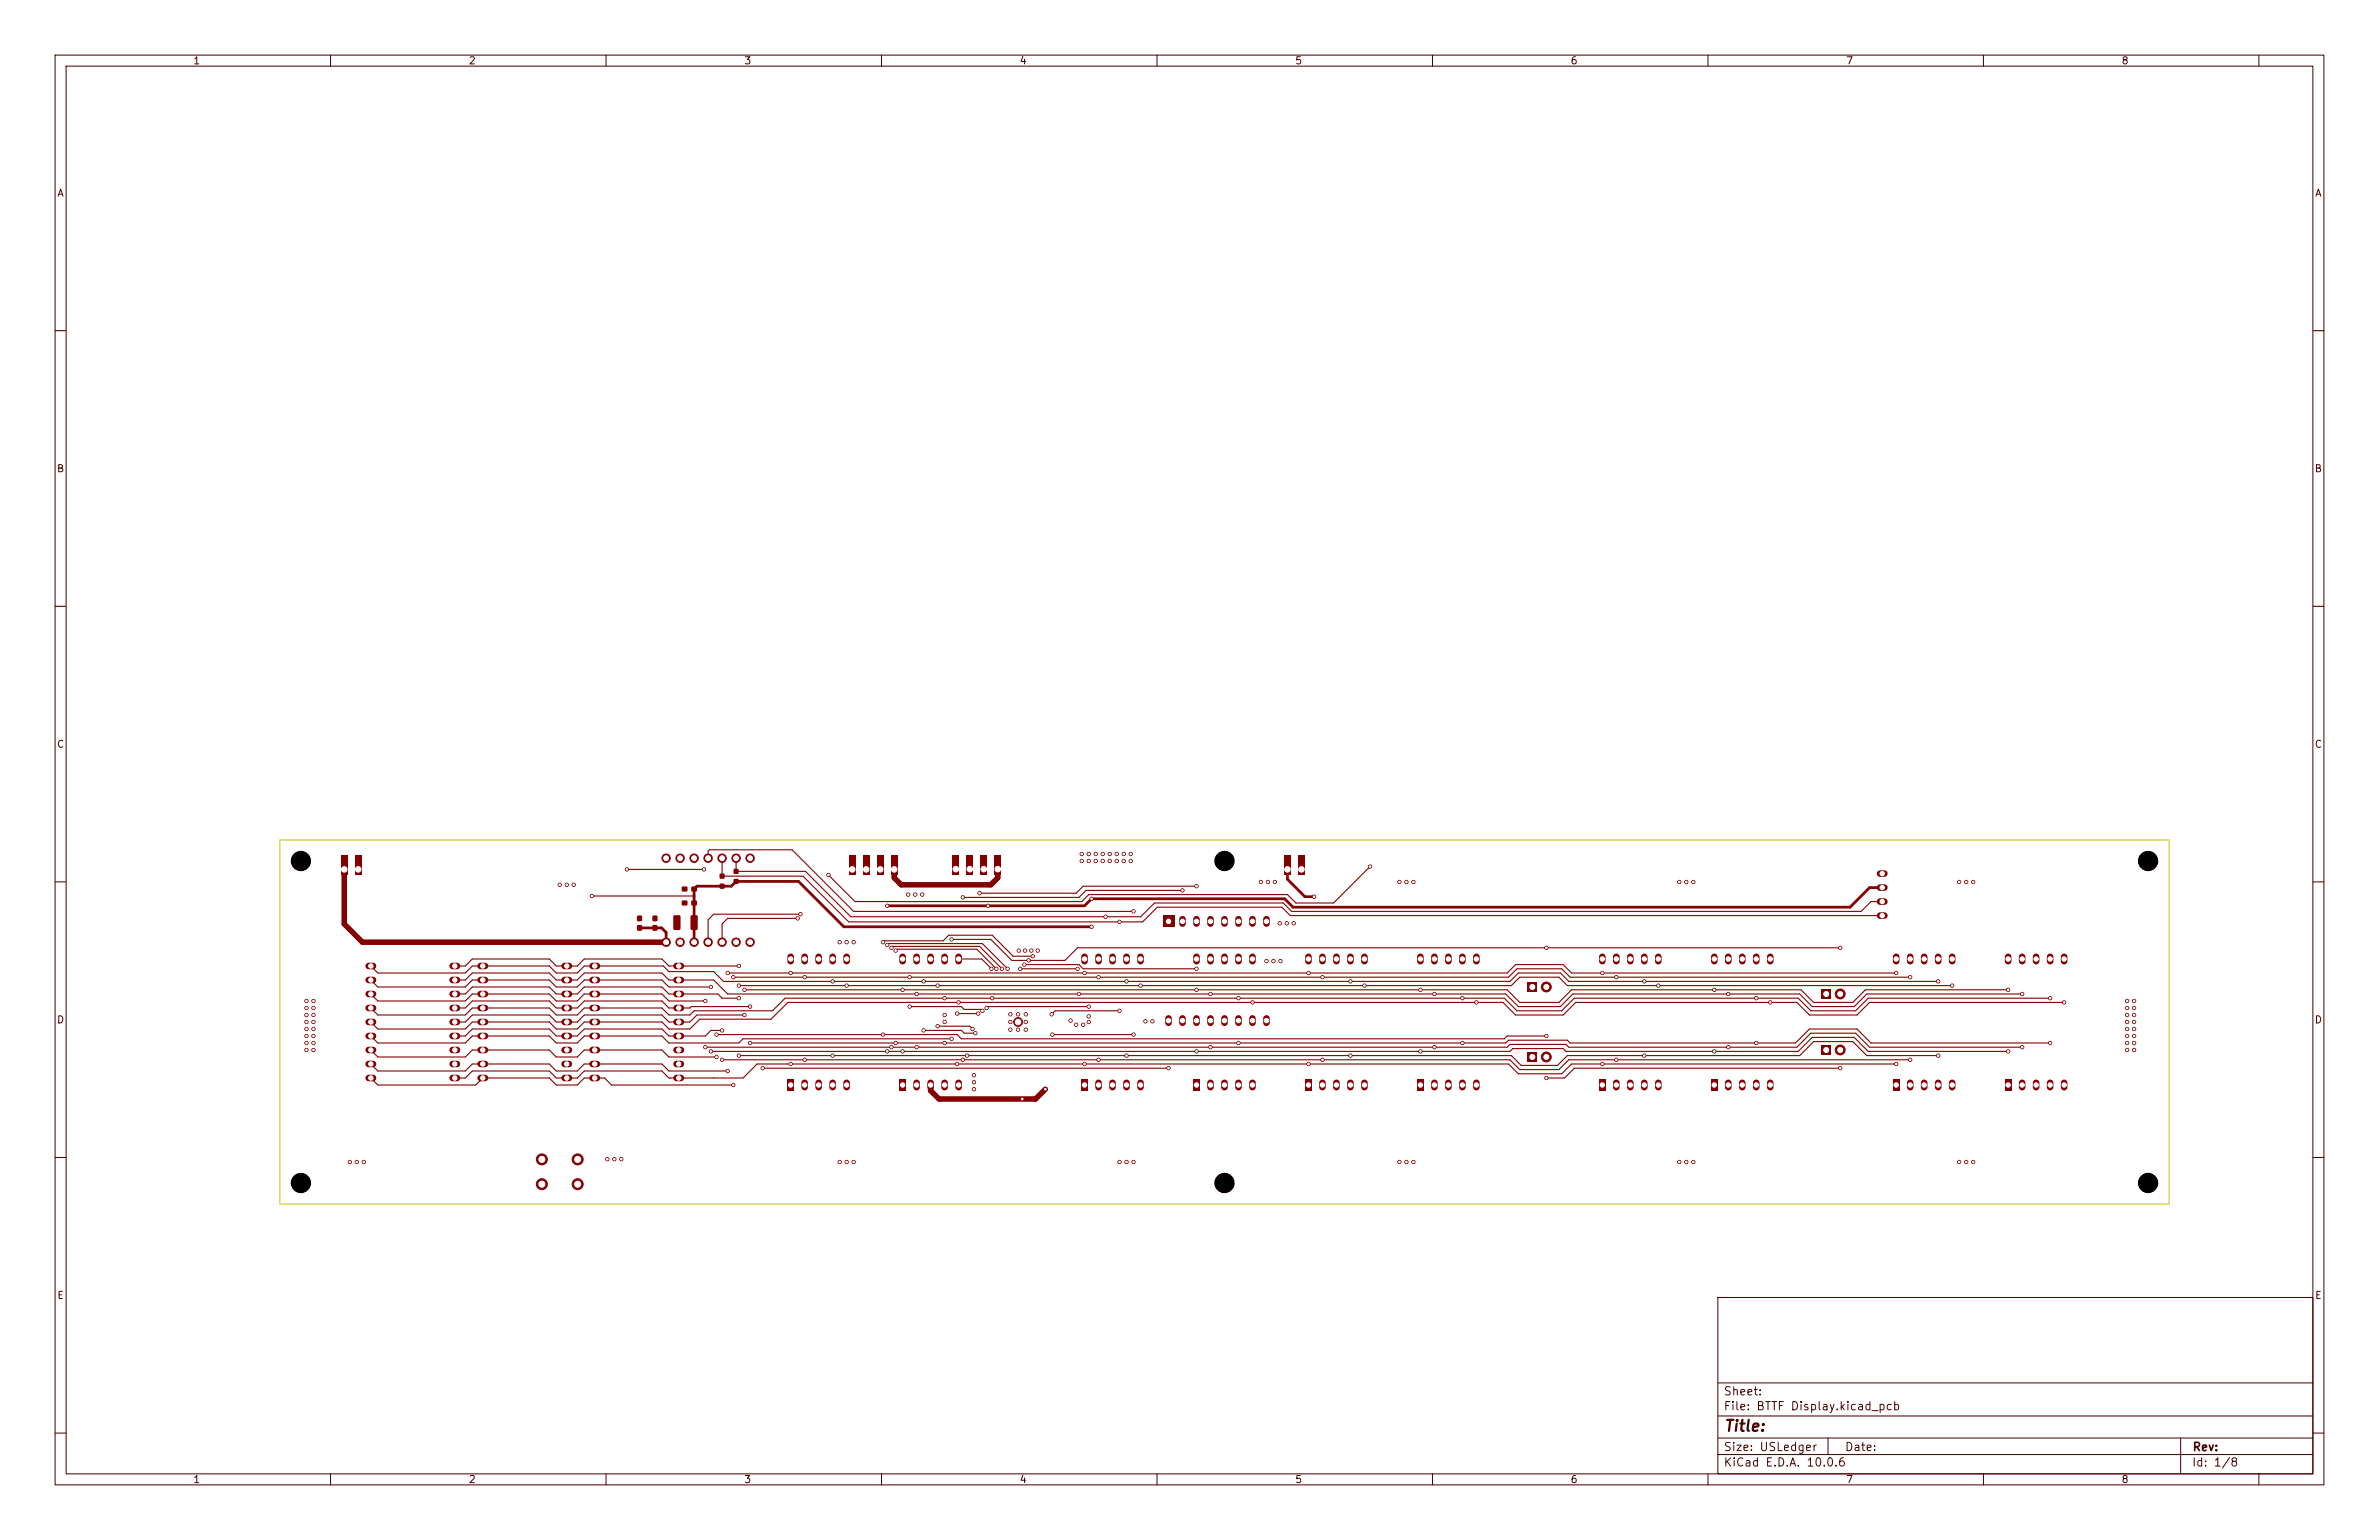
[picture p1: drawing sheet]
<svg xmlns="http://www.w3.org/2000/svg" width="432mm" height="279mm" viewBox="0 0 432 279" stroke-linecap="round" stroke-linejoin="round" font-family="sans-serif">
<defs><g id="words">
<text font-size="2" fill="#480000" x="312.8" y="260.2">Title:</text>
<g font-size="1.5" fill="#480000">
<text x="312.7" y="256.2">File: BTTF Display.kicad_pcb</text>
<text x="312.7" y="253.5">Sheet:</text>
<text x="312.7" y="263.6">Size: USLedger</text>
<text x="334.7" y="263.6">Date:</text>
<text x="397.8" y="263.6">Rev:</text>
<text x="312.7" y="266.4">KiCad E.D.A. 10.0.6</text>
<text x="397.7" y="266.4">Id: 1/8</text>
</g>
<g font-size="1.3" fill="#480000">
<text x="35" y="12">1</text>
<text x="85" y="12">2</text>
<text x="135" y="12">3</text>
<text x="185" y="12">4</text>
<text x="235" y="12">5</text>
<text x="285" y="12">6</text>
<text x="335" y="12">7</text>
<text x="385" y="12">8</text>
<text x="10.3" y="36">A</text>
<text x="420.1" y="36">A</text>
<text x="10.2" y="86">B</text>
<text x="420" y="86">B</text>
<text x="10.2" y="136">C</text>
<text x="420" y="136">C</text>
<text x="10.2" y="186">D</text>
<text x="420" y="186">D</text>
<text x="10.3" y="236">E</text>
<text x="420.1" y="236">E</text>
<text x="35" y="269.4">1</text>
<text x="85" y="269.4">2</text>
<text x="135" y="269.4">3</text>
<text x="185" y="269.4">4</text>
<text x="235" y="269.4">5</text>
<text x="285" y="269.4">6</text>
<text x="335" y="269.4">7</text>
<text x="385" y="269.4">8</text>
</g>
</g></defs>
<g fill="none" stroke="#480000" stroke-width=".18">
<path d="M10 10h411.8v259.4h-411.8zM12 12h407.8v255.4h-407.8zM60 10v2M110 10v2M160 10v2M210 10v2M260 10v2M310 10v2M360 10v2M410 10v2M10 60h2M419.8 60h2"/>
<path d="M10 110h2M419.8 110h2M10 160h2M419.8 160h2M10 210h2M419.8 210h2M311.8 235.4h108v32h-108zM10 260h2M311.8 256.9h108M311.8 250.9h108M419.8 260h2M60 267.4v2"/>
<path d="M110 267.4v2M160 267.4v2M210 267.4v2M260 267.4v2M310 267.4v2M311.8 263.9h108M311.8 260.9h108M331.8 260.9v3M360 267.4v2M395.8 260.9v6.5M410 267.4v2"/>
</g>
<path d="M216.6 195.9h1.2v2h-1.2z" fill="#840000"/>
<path d="M217.2 173.6v.8M219.7 173.6v.8M222.2 173.6v.8M224.8 173.6v.8M227.3 173.6v.8M219.7 196.5v.8M222.2 196.5v.8M224.8 196.5v.8M227.3 196.5v.8" fill="none" stroke="#840000" stroke-width="1.2"/>
<path d="M330.6 189.6h1.8v1.8h-1.8z" fill="#840000"/>
<circle cx="334" cy="190.5" r=".9" fill="#840000" stroke="#840000" stroke-width=".18"/>
<path d="M343.6 195.9h1.2v2h-1.2z" fill="#840000"/>
<g fill="none" stroke="#840000" stroke-width="1.2">
<path d="M87.2 175.3h.8M87.2 177.8h.8M102.5 175.3h.8M102.5 177.8h.8M344.2 173.6v.8M346.7 173.6v.8M349.2 173.6v.8M351.8 173.6v.8M354.3 173.6v.8M87.2 180.3h.8M87.2 182.9h.8M87.2 185.4h.8"/>
<path d="M87.2 188h.8M87.2 190.5h.8M87.2 193h.8M87.2 195.6h.8M102.5 180.3h.8M102.5 182.9h.8M102.5 185.4h.8M102.5 188h.8M102.5 190.5h.8M102.5 193h.8M102.5 195.6h.8M346.7 196.5v.8"/>
<path d="M349.2 196.5v.8M351.8 196.5v.8M354.3 196.5v.8"/>
</g>
<g fill="#840000">
<path d="M133.2 159.5h.8v.8h-.8z"/>
<path d="M133.2 157.7h.8v.8h-.8z"/>
<path d="M310.5 195.9h1.2v2h-1.2z"/>
</g>
<path d="M311.1 173.6v.8M313.7 173.6v.8M316.2 173.6v.8M318.8 173.6v.8M321.3 173.6v.8M313.7 196.5v.8M316.2 196.5v.8M318.8 196.5v.8M321.3 196.5v.8" fill="none" stroke="#840000" stroke-width="1.2"/>
<path d="M257.2 195.9h1.2v2h-1.2z" fill="#840000"/>
<path d="M257.8 173.6v.8M260.3 173.6v.8M262.9 173.6v.8M265.4 173.6v.8M268 173.6v.8M260.3 196.5v.8M262.9 196.5v.8M265.4 196.5v.8M268 196.5v.8" fill="none" stroke="#840000" stroke-width="1.2"/>
<path d="M277.2 190.9h1.8v1.8h-1.8z" fill="#840000"/>
<circle cx="280.7" cy="191.8" r=".9" fill="#840000" stroke="#840000" stroke-width=".18"/>
<path d="M330.6 179.4h1.8v1.8h-1.8z" fill="#840000"/>
<circle cx="334" cy="180.3" r=".9" fill="#840000" stroke="#840000" stroke-width=".18"/>
<path d="M142.9 195.9h1.2v2h-1.2z" fill="#840000"/>
<path d="M143.5 173.6v.8M146 173.6v.8M148.6 173.6v.8M151.1 173.6v.8M153.7 173.6v.8M146 196.5v.8M148.6 196.5v.8M151.1 196.5v.8M153.7 196.5v.8" fill="none" stroke="#840000" stroke-width="1.2"/>
<path d="M236.9 195.9h1.2v2h-1.2z" fill="#840000"/>
<path d="M237.5 173.6v.8M240 173.6v.8M242.6 173.6v.8M245.1 173.6v.8M247.6 173.6v.8M240 196.5v.8M242.6 196.5v.8M245.1 196.5v.8M247.6 196.5v.8" fill="none" stroke="#840000" stroke-width="1.2"/>
<g fill="#840000">
<path d="M115.7 167.9h.8v.9h-.8z"/>
<path d="M115.7 166.2h.8v.9h-.8z"/>
</g>
<g fill="none" stroke="#840000" stroke-width="1.2">
<path d="M107.5 175.3h.8M107.5 177.8h.8M122.8 175.3h.8M122.8 177.8h.8M107.5 180.3h.8M107.5 182.9h.8M107.5 185.4h.8M107.5 188h.8M107.5 190.5h.8M107.5 193h.8M107.5 195.6h.8M122.8 180.3h.8"/>
<path d="M122.8 182.9h.8M122.8 185.4h.8M122.8 188h.8M122.8 190.5h.8M122.8 193h.8M122.8 195.6h.8"/>
</g>
<g fill="#840000">
<path d="M125.4 166.1l1-.1 .2 .2v2.3l-.1 .2h-.9l-.3-.1z"/>
<path d="M122.3 166.1l1-.1 .2 .2v2.3l-.1 .2h-1l-.2-.1z"/>
<path d="M125.5 160.9h1v.8h-1z"/>
<path d="M123.8 160.9h.9v.8h-.9z"/>
<path d="M196.3 195.9h1.1v2h-1.1z"/>
</g>
<path d="M196.8 173.6v.8M199.4 173.6v.8M201.9 173.6v.8M204.5 173.6v.8M207 173.6v.8M199.4 196.5v.8M201.9 196.5v.8M204.5 196.5v.8M207 196.5v.8" fill="none" stroke="#840000" stroke-width="1.2"/>
<path d="M277.2 178.2h1.8v1.8h-1.8z" fill="#840000"/>
<circle cx="280.7" cy="179.1" r=".9" fill="#840000" stroke="#840000" stroke-width=".18"/>
<path d="M290.2 195.9h1.2v2h-1.2z" fill="#840000"/>
<path d="M290.8 173.6v.8M293.4 173.6v.8M295.9 173.6v.8M298.4 173.6v.8M301 173.6v.8M293.4 196.5v.8M295.9 196.5v.8M298.4 196.5v.8M301 196.5v.8" fill="none" stroke="#840000" stroke-width="1.2"/>
<path d="M363.9 195.9h1.2v2h-1.2z" fill="#840000"/>
<g fill="none" stroke="#840000" stroke-width="1.2">
<path d="M66.9 175.3h.8M66.9 177.8h.8M82.1 175.3h.8M82.1 177.8h.8M364.5 173.6v.8M367 173.6v.8M369.6 173.6v.8M372.1 173.6v.8M374.6 173.6v.8M66.9 180.3h.8M66.9 182.9h.8M66.9 185.4h.8"/>
<path d="M66.9 188h.8M66.9 190.5h.8M66.9 193h.8M66.9 195.6h.8M82.1 180.3h.8M82.1 182.9h.8M82.1 185.4h.8M82.1 188h.8M82.1 190.5h.8M82.1 193h.8M82.1 195.6h.8M367 196.5v.8"/>
<path d="M369.6 196.5v.8M372.1 196.5v.8M374.6 196.5v.8"/>
</g>
<g fill="#840000">
<path d="M125.5 163.4h1v.8h-1z"/>
<path d="M123.8 163.4h.9v.8h-.9z"/>
<path d="M118.5 167.9h.8v.9h-.8z"/>
<path d="M118.5 166.2h.8v.9h-.8z"/>
<path d="M130.7 160.4h.8v.8h-.8z"/>
<path d="M130.7 158.5h.8v.9h-.8z"/>
<path d="M163.2 195.9h1.2v2h-1.2z"/>
</g>
<path d="M163.8 173.6v.8M166.4 173.6v.8M168.9 173.6v.8M171.4 173.6v.8M174 173.6v.8M166.4 196.5v.8M168.9 196.5v.8M171.4 196.5v.8M174 196.5v.8" fill="none" stroke="#840000" stroke-width="1.2"/>
<path d="M211.1 166.2h2v2h-2z" fill="#840000"/>
<g fill="none" stroke="#840000" stroke-width="1.2">
<path d="M214.6 166.8v.8M217.2 166.8v.8M219.7 166.8v.8M222.2 166.8v.8M224.8 166.8v.8M227.3 166.8v.8M229.9 166.8v.8M212.1 184.8v.8M214.6 184.8v.8M217.2 184.8v.8M219.7 184.8v.8M222.2 184.8v.8"/>
<path d="M224.8 184.8v.8M227.3 184.8v.8M229.9 184.8v.8"/>
</g>
<g fill="#840000" stroke="#840000" stroke-width=".18">
<circle cx="98.4" cy="214.8" r="1"/>
<circle cx="104.8" cy="214.8" r="1"/>
<circle cx="98.3" cy="210.3" r="1"/>
<circle cx="104.8" cy="210.3" r="1"/>
</g>
<g fill="#840000">
<path d="M161.7 155.2h1.2v3.5h-1.2z"/>
<path d="M159.1 155.2h1.3v3.5h-1.3z"/>
<path d="M156.6 155.2h1.3v3.5h-1.3z"/>
<path d="M154.1 155.2h1.2v3.5h-1.2z"/>
<path d="M61.8 155.2h1.3v3.5h-1.3z"/>
<path d="M64.4 155.2h1.3v3.5h-1.3z"/>
<path d="M233 155.2h1.3v3.5h-1.3z"/>
<path d="M235.6 155.2h1.3v3.5h-1.3z"/>
<path d="M180.5 155.2h1.2v3.5h-1.2z"/>
<path d="M177.9 155.2h1.3v3.5h-1.3z"/>
<path d="M175.4 155.2h1.3v3.5h-1.3z"/>
<path d="M172.8 155.2h1.3v3.5h-1.3z"/>
</g>
<path d="M341.2 158.5h.8M341.2 161h.8M341.2 163.6h.8M341.2 166.1h.8" fill="none" stroke="#840000" stroke-width="1.2"/>
<g fill="#840000" stroke="#840000" stroke-width=".18">
<circle cx="120.9" cy="155.7" r=".76"/>
<circle cx="123.4" cy="155.7" r=".76"/>
<circle cx="126" cy="155.7" r=".76"/>
<circle cx="128.5" cy="155.7" r=".76"/>
<circle cx="131.1" cy="155.7" r=".76"/>
<circle cx="133.6" cy="155.7" r=".76"/>
<circle cx="136.1" cy="155.7" r=".76"/>
<circle cx="136.1" cy="170.9" r=".76"/>
<circle cx="133.6" cy="170.9" r=".76"/>
<circle cx="131.1" cy="170.9" r=".76"/>
<circle cx="128.5" cy="170.9" r=".76"/>
<circle cx="126" cy="170.9" r=".76"/>
<circle cx="123.4" cy="170.9" r=".76"/>
<circle cx="120.9" cy="170.9" r=".76"/>
<circle cx="364.5" cy="190.8" r=".3"/>
<circle cx="129" cy="190.8" r=".3"/>
<circle cx="182.9" cy="175.8" r=".3"/>
<circle cx="163.8" cy="190.8" r=".3"/>
<circle cx="161" cy="171.5" r=".3"/>
<circle cx="129" cy="179.1" r=".3"/>
<circle cx="311.2" cy="190.8" r=".3"/>
<circle cx="161" cy="190.8" r=".3"/>
<circle cx="217.2" cy="190.8" r=".3"/>
<circle cx="257.8" cy="190.8" r=".3"/>
<circle cx="219.7" cy="190" r=".3"/>
<circle cx="161.8" cy="190" r=".3"/>
<circle cx="161.8" cy="172" r=".3"/>
<circle cx="367" cy="190" r=".3"/>
<circle cx="181.9" cy="175.8" r=".3"/>
<circle cx="260.4" cy="190" r=".3"/>
<circle cx="313.7" cy="190" r=".3"/>
<circle cx="166.4" cy="190" r=".3"/>
<circle cx="128" cy="190" r=".3"/>
<circle cx="128" cy="181.6" r=".3"/>
<circle cx="171.5" cy="189.2" r=".3"/>
<circle cx="162.6" cy="172.5" r=".3"/>
<circle cx="136.1" cy="189.2" r=".3"/>
<circle cx="224.8" cy="189.2" r=".3"/>
<circle cx="162.6" cy="189.2" r=".3"/>
<circle cx="136.1" cy="182.6" r=".3"/>
<circle cx="372.1" cy="189.2" r=".3"/>
<circle cx="265.4" cy="189.2" r=".3"/>
<circle cx="180.8" cy="175.8" r=".3"/>
<circle cx="318.8" cy="189.2" r=".3"/>
<circle cx="268" cy="181.9" r=".3"/>
<circle cx="227.3" cy="181.9" r=".3"/>
<circle cx="374.7" cy="181.9" r=".3"/>
<circle cx="180" cy="175.8" r=".3"/>
<circle cx="321.3" cy="181.9" r=".3"/>
<circle cx="174" cy="181.9" r=".3"/>
<circle cx="372.1" cy="181.1" r=".3"/>
<circle cx="318.8" cy="181.1" r=".3"/>
<circle cx="180.1" cy="181.1" r=".3"/>
<circle cx="224.8" cy="181.1" r=".3"/>
<circle cx="171.5" cy="181.1" r=".3"/>
<circle cx="265.4" cy="181.1" r=".3"/>
<circle cx="166.4" cy="180.3" r=".3"/>
<circle cx="185.2" cy="175.8" r=".3"/>
<circle cx="219.7" cy="180.3" r=".3"/>
<circle cx="313.7" cy="180.3" r=".3"/>
<circle cx="367" cy="180.3" r=".3"/>
<circle cx="195.6" cy="175.8" r=".3"/>
<circle cx="195.8" cy="180.3" r=".3"/>
<circle cx="260.4" cy="180.3" r=".3"/>
<circle cx="135.1" cy="179.6" r=".3"/>
<circle cx="217.2" cy="175.8" r=".3"/>
<circle cx="257.8" cy="179.6" r=".3"/>
<circle cx="217.2" cy="179.6" r=".3"/>
<circle cx="135.1" cy="184.2" r=".3"/>
<circle cx="311.2" cy="179.6" r=".3"/>
<circle cx="163.8" cy="179.6" r=".3"/>
<circle cx="364.5" cy="179.6" r=".3"/>
<circle cx="185.9" cy="175" r=".3"/>
<circle cx="130" cy="191.8" r=".3"/>
<circle cx="334" cy="193.8" r=".3"/>
<circle cx="160.3" cy="170.9" r=".3"/>
<circle cx="280.7" cy="188" r=".3"/>
<circle cx="280.7" cy="195.6" r=".3"/>
<circle cx="160.3" cy="187.7" r=".3"/>
<circle cx="130" cy="187.7" r=".3"/>
<circle cx="187.5" cy="173.5" r=".3"/>
<circle cx="290.8" cy="193" r=".3"/>
<circle cx="344.2" cy="193" r=".3"/>
<circle cx="196.9" cy="193" r=".3"/>
<circle cx="143.5" cy="193" r=".3"/>
<circle cx="177.5" cy="183.9" r=".3"/>
<circle cx="173.7" cy="183.9" r=".3"/>
<circle cx="237.5" cy="193" r=".3"/>
<circle cx="173.7" cy="193" r=".3"/>
<circle cx="346.7" cy="192.3" r=".3"/>
<circle cx="174.8" cy="192.3" r=".3"/>
<circle cx="131.1" cy="186.9" r=".3"/>
<circle cx="240" cy="192.3" r=".3"/>
<circle cx="293.4" cy="192.3" r=".3"/>
<circle cx="131.1" cy="192.3" r=".3"/>
<circle cx="146.1" cy="192.3" r=".3"/>
<circle cx="199.4" cy="192.3" r=".3"/>
<circle cx="351.8" cy="191.5" r=".3"/>
<circle cx="134.1" cy="191.5" r=".3"/>
<circle cx="134.1" cy="181.1" r=".3"/>
<circle cx="204.5" cy="191.5" r=".3"/>
<circle cx="245.1" cy="191.5" r=".3"/>
<circle cx="298.5" cy="191.5" r=".3"/>
<circle cx="151.1" cy="191.5" r=".3"/>
<circle cx="175.5" cy="191.5" r=".3"/>
<circle cx="134.1" cy="175.3" r=".3"/>
<circle cx="170.2" cy="178.8" r=".3"/>
<circle cx="134.1" cy="178.8" r=".3"/>
<circle cx="170.2" cy="186.2" r=".3"/>
<circle cx="247.7" cy="178.8" r=".3"/>
<circle cx="176.5" cy="186.7" r=".3"/>
<circle cx="207" cy="178.8" r=".3"/>
<circle cx="153.7" cy="178.8" r=".3"/>
<circle cx="301" cy="178.8" r=".3"/>
<circle cx="354.3" cy="178.8" r=".3"/>
<circle cx="151.1" cy="178.1" r=".3"/>
<circle cx="245.1" cy="178.1" r=".3"/>
<circle cx="298.5" cy="178.1" r=".3"/>
<circle cx="204.5" cy="178.1" r=".3"/>
<circle cx="167.6" cy="186.9" r=".3"/>
<circle cx="351.8" cy="178.1" r=".3"/>
<circle cx="177" cy="187.5" r=".3"/>
<circle cx="167.6" cy="178.1" r=".3"/>
<circle cx="133.1" cy="177.3" r=".3"/>
<circle cx="146.1" cy="177.3" r=".3"/>
<circle cx="293.4" cy="177.3" r=".3"/>
<circle cx="165.1" cy="177.3" r=".3"/>
<circle cx="178.3" cy="183.4" r=".3"/>
<circle cx="199.4" cy="177.3" r=".3"/>
<circle cx="165.1" cy="182.6" r=".3"/>
<circle cx="133.1" cy="196.9" r=".3"/>
<circle cx="346.7" cy="177.3" r=".3"/>
<circle cx="240" cy="177.3" r=".3"/>
<circle cx="197.6" cy="182.6" r=".3"/>
<circle cx="237.5" cy="176.5" r=".3"/>
<circle cx="132.1" cy="194.3" r=".3"/>
<circle cx="179.1" cy="182.9" r=".3"/>
<circle cx="290.8" cy="176.5" r=".3"/>
<circle cx="132.1" cy="176.5" r=".3"/>
<circle cx="344.2" cy="176.5" r=".3"/>
<circle cx="196.9" cy="176.5" r=".3"/>
<circle cx="143.5" cy="176.5" r=".3"/>
<circle cx="186.7" cy="174.2" r=".3"/>
<circle cx="172.7" cy="170.4" r=".3"/>
<circle cx="172.7" cy="188.5" r=".3"/>
<circle cx="334" cy="172" r=".3"/>
<circle cx="280.7" cy="172" r=".3"/>
<circle cx="198.1" cy="168.1" r=".3"/>
<circle cx="179.3" cy="164.3" r=".3"/>
<circle cx="107.4" cy="162.6" r=".3"/>
<circle cx="198.1" cy="163.1" r=".3"/>
<circle cx="161" cy="164.3" r=".3"/>
<circle cx="200.7" cy="166.3" r=".3"/>
<circle cx="189.7" cy="197.6" r=".3"/>
<circle cx="185.5" cy="199.4" r=".3"/>
<circle cx="228.9" cy="160" r=".3"/>
<circle cx="307.3" cy="160" r=".3"/>
<circle cx="194.3" cy="185.2" r=".3"/>
<circle cx="154.9" cy="170.9" r=".3"/>
<circle cx="171.5" cy="184.2" r=".3"/>
<circle cx="184.8" cy="184" r=".3"/>
<circle cx="386.1" cy="189.2" r=".3"/>
<circle cx="205.2" cy="154.9" r=".3"/>
<circle cx="387.4" cy="181.6" r=".3"/>
<circle cx="387.4" cy="190.5" r=".3"/>
<circle cx="254" cy="160" r=".3"/>
<circle cx="184.8" cy="185.4" r=".8"/>
<circle cx="56.9" cy="190.5" r=".3"/>
<circle cx="56.9" cy="189.2" r=".3"/>
<circle cx="387.4" cy="184.2" r=".3"/>
<circle cx="63.5" cy="210.8" r=".3"/>
<circle cx="183.4" cy="184" r=".3"/>
<circle cx="56.9" cy="182.9" r=".3"/>
<circle cx="255.3" cy="160" r=".3"/>
<circle cx="205.2" cy="156.2" r=".3"/>
<circle cx="201.4" cy="156.2" r=".3"/>
<circle cx="386.1" cy="190.5" r=".3"/>
<circle cx="387.4" cy="189.2" r=".3"/>
<circle cx="254" cy="210.8" r=".3"/>
<circle cx="255.3" cy="210.8" r=".3"/>
<circle cx="205.7" cy="210.8" r=".3"/>
<circle cx="55.6" cy="186.7" r=".3"/>
<circle cx="153.7" cy="210.8" r=".3"/>
<circle cx="186.2" cy="186.8" r=".3"/>
<circle cx="176.8" cy="195.1" r=".3"/>
<circle cx="198.9" cy="154.9" r=".3"/>
<circle cx="232.4" cy="174.4" r=".3"/>
<circle cx="204.5" cy="210.8" r=".3"/>
<circle cx="306.1" cy="160" r=".3"/>
<circle cx="307.3" cy="210.8" r=".3"/>
<circle cx="184.9" cy="172.5" r=".3"/>
<circle cx="197.6" cy="154.9" r=".3"/>
<circle cx="387.4" cy="182.9" r=".3"/>
<circle cx="152.4" cy="170.9" r=".3"/>
<circle cx="232.3" cy="167.5" r=".3"/>
<circle cx="104.1" cy="160.5" r=".3"/>
<circle cx="306.1" cy="210.8" r=".3"/>
<circle cx="56.9" cy="186.7" r=".3"/>
<circle cx="176.8" cy="196.3" r=".3"/>
<circle cx="55.6" cy="181.6" r=".3"/>
<circle cx="56.9" cy="184.2" r=".3"/>
<circle cx="386.1" cy="182.9" r=".3"/>
<circle cx="202.7" cy="154.9" r=".3"/>
<circle cx="55.6" cy="190.5" r=".3"/>
<circle cx="197.6" cy="185.4" r=".3"/>
<circle cx="112.8" cy="210.3" r=".3"/>
<circle cx="386.1" cy="186.7" r=".3"/>
<circle cx="256.5" cy="210.8" r=".3"/>
<circle cx="200.2" cy="154.9" r=".3"/>
<circle cx="387.4" cy="186.7" r=".3"/>
<circle cx="55.6" cy="188" r=".3"/>
<circle cx="387.4" cy="188" r=".3"/>
<circle cx="183.4" cy="185.4" r=".3"/>
<circle cx="358.1" cy="160" r=".3"/>
<circle cx="209.2" cy="185.3" r=".3"/>
<circle cx="188.3" cy="172.5" r=".3"/>
<circle cx="110.2" cy="210.3" r=".3"/>
<circle cx="207.9" cy="185.3" r=".3"/>
<circle cx="64.8" cy="210.8" r=".3"/>
<circle cx="355.6" cy="160" r=".3"/>
<circle cx="55.6" cy="182.9" r=".3"/>
<circle cx="56.9" cy="181.6" r=".3"/>
<circle cx="256.5" cy="160" r=".3"/>
<circle cx="55.6" cy="184.2" r=".3"/>
<circle cx="56.9" cy="185.4" r=".3"/>
<circle cx="101.6" cy="160.5" r=".3"/>
<circle cx="386.1" cy="181.6" r=".3"/>
<circle cx="184.8" cy="186.8" r=".3"/>
<circle cx="111.5" cy="210.3" r=".3"/>
<circle cx="234.8" cy="167.5" r=".3"/>
<circle cx="231.4" cy="160" r=".3"/>
<circle cx="187.2" cy="172.5" r=".3"/>
<circle cx="196.3" cy="154.9" r=".3"/>
<circle cx="200.2" cy="156.2" r=".3"/>
<circle cx="171.5" cy="185.4" r=".3"/>
<circle cx="355.6" cy="210.8" r=".3"/>
<circle cx="204" cy="156.2" r=".3"/>
<circle cx="304.8" cy="210.8" r=".3"/>
<circle cx="186.1" cy="172.5" r=".3"/>
<circle cx="55.6" cy="189.2" r=".3"/>
<circle cx="186.2" cy="185.4" r=".3"/>
<circle cx="154.9" cy="210.8" r=".3"/>
<circle cx="196.3" cy="156.2" r=".3"/>
<circle cx="233.6" cy="167.5" r=".3"/>
<circle cx="195.3" cy="185.9" r=".3"/>
<circle cx="183.4" cy="186.8" r=".3"/>
<circle cx="197.6" cy="184.4" r=".3"/>
<circle cx="386.1" cy="184.2" r=".3"/>
<circle cx="201.4" cy="154.9" r=".3"/>
<circle cx="166.1" cy="162.3" r=".3"/>
<circle cx="186.2" cy="184" r=".3"/>
<circle cx="176.8" cy="197.6" r=".3"/>
<circle cx="202.7" cy="156.2" r=".3"/>
<circle cx="387.4" cy="185.4" r=".3"/>
<circle cx="229.9" cy="174.4" r=".3"/>
<circle cx="153.7" cy="170.9" r=".3"/>
<circle cx="356.9" cy="210.8" r=".3"/>
<circle cx="102.9" cy="160.5" r=".3"/>
<circle cx="386.1" cy="185.4" r=".3"/>
<circle cx="55.6" cy="185.4" r=".3"/>
<circle cx="203.2" cy="210.8" r=".3"/>
<circle cx="152.4" cy="210.8" r=".3"/>
<circle cx="164.8" cy="162.3" r=".3"/>
<circle cx="196.6" cy="185.9" r=".3"/>
<circle cx="304.8" cy="160" r=".3"/>
<circle cx="198.9" cy="156.2" r=".3"/>
<circle cx="197.6" cy="156.2" r=".3"/>
<circle cx="56.9" cy="188" r=".3"/>
<circle cx="386.1" cy="188" r=".3"/>
<circle cx="358.1" cy="210.8" r=".3"/>
<circle cx="167.4" cy="162.3" r=".3"/>
<circle cx="231.1" cy="174.4" r=".3"/>
<circle cx="356.9" cy="160" r=".3"/>
<circle cx="230.1" cy="160" r=".3"/>
<circle cx="66" cy="210.8" r=".3"/>
<circle cx="204" cy="154.9" r=".3"/>
<circle cx="203.2" cy="183.4" r=".3"/>
<circle cx="203.2" cy="167.3" r=".3"/>
<circle cx="190.9" cy="184" r=".3"/>
<circle cx="144.8" cy="166.6" r=".3"/>
<circle cx="174.8" cy="162.8" r=".3"/>
<circle cx="214.6" cy="161.5" r=".3"/>
<circle cx="145.3" cy="165.9" r=".3"/>
<circle cx="217.2" cy="160.8" r=".3"/>
<circle cx="177.8" cy="162.1" r=".3"/>
<circle cx="138.4" cy="193.8" r=".3"/>
<circle cx="212.1" cy="193.8" r=".3"/>
<circle cx="150.4" cy="158.8" r=".3"/>
<circle cx="248.7" cy="157.2" r=".3"/>
<circle cx="238.5" cy="162.7" r=".3"/>
<circle cx="191" cy="187.7" r=".3"/>
<circle cx="205.7" cy="187.7" r=".3"/>
<circle cx="205.7" cy="165.4" r=".3"/>
<circle cx="127.8" cy="157.7" r=".3"/>
<circle cx="113.8" cy="157.7" r=".3"/>
</g>
<g fill="none" stroke="#840000" stroke-width=".2">
<path d="M113.8 157.7h14M128.5 155.7v-1.3l.3-.2h15l11.1 11.2h50.8M131.1 155.7v3.3h14.6l8.4 8.3h53.3l2.7-2.7h22.6l1.5 1.5h107.4M133.6 155.7v2.4h12.6l8.2 8.2h52.6M248.7 157.2l-6.6 6.6h-6.9l-1.5-1.5h-36.1l-1.3 1.3h-41.1l-4.8-4.8M67.3 177.8l1.3 1.3h15.9l1.2-1.3h14l1.3 1.3h3.8l1.2-1.3h14.1l1.3 1.3h7.6M67.3 175.3l1.3 1.2h15.9l1.2-1.2h14l1.3 1.2h3.8l1.2-1.2h14.4l1 1h8.1l1.8 1.8h142.8l1.5-1.6h7.6l1.5 1.6h67.1M82.5 177.8h2l1.2-1.3h14l1.3 1.3h3.8l1.2-1.3h14.1l1.3 1.3h8.1l2.6 2.5h141.2l2.3 2.3h7.6l2.3-2.3h41.1l2.3 2.3h7.6l2.3-2.3h28.2M82.5 175.3h2l1.2-1.3h14l1.3 1.3h3.8l1.2-1.3h14.1l1.3 1.3h12.7M107.4 162.6h18.6M132.1 176.5h141.5l1.5-1.5h8.6l1.5 1.5h59M133.1 177.3h140.7l1.5-1.5h8.2l1.5 1.5h61.7"/>
<path d="M134.1 178.8h140.2l1.5-1.5h7.2l1.5 1.5h69.8M135.1 179.6h138.5l2.2 2.3h7.2l2.2-2.3h41.7l2.3 2.3h7.1l2.3-2.3h25.9M144.8 166.6h-12.7l-1 1v3.3M145.3 165.9h-15.8l-1 1v4M160.3 170.9l.2-.2h10.7l1-1h7.9l3.8 3.8h3.6M161 171.5l.3-.3h17l4.6 4.6M161.8 172l.3-.3h15.7l4.1 4.1M162.6 172.5l.2-.3h14.5l3.5 3.6M172.7 170.4h7.1l3.8 3.8h9.7l2.3-2.2h138.4M174 174h4.2l1.8 1.8M185.2 175.8h10.4M185.9 175h9.9l.8 .8h20.6"/>
<path d="M214.6 161.5h-17.5l-1.3 1.3h-21M217.2 160.8h-20.6l-1.3 1.3h-17.5M341.6 163.6h-2l-1.8 1.8h-103.4l-1.5-1.6h-23.4l-2.4 2.5M67.3 180.3l1.3 1.3h15.9l1.2-1.3h14l1.3 1.3h3.8l1.2-1.3h14.1l1.3 1.3h6.6M67.3 188l1.3 1.2h15.9l1.2-1.2h14l1.3 1.2h3.8l1.2-1.2h14.1l1.3 1.2h12.7l.8-.7h37.8M67.3 190.5l1.3 1.3h15.9l1.2-1.3h14l1.3 1.3h3.8l1.2-1.3h14.1l1.3 1.3h8.6M67.3 195.6l1.3 1.3h17.8l1.2-1.3h12.1l1.3 1.3h3.8l1.2-1.3h3.7l1.3 1.3h22.1M67.3 193l1.3 1.3h15.9l1.2-1.3h14l1.3 1.3h3.8l1.2-1.3h14.1l1.3 1.3h10.7M82.5 180.3h2l1.2-1.2h14l1.3 1.2h3.8l1.2-1.2h14.1l1.3 1.2h8.9l.8 .8h3M128 190h145.6l.5-.5h10.1l.5 .5h41.4l2.6-2.5h8.1l2.5 2.5h27.7M129 190.8h145.1l.5-.6h9.1l.5 .6h42.2l2.5-2.6h7.6l2.6 2.6h25.4M130 187.7h43.7l.8 .8h98.5l.6-.5h7.1"/>
<path d="M131.1 186.9h-2.1l-1 1.1h-6.6l-1.3-1.3h-14.1l-1.2 1.3h-3.8l-1.3-1.3h-14l-1.2 1.3h-2M131.1 192.3h143l1.7 1.8h7.2l1.7-1.8h62M134.1 191.5h140.2l1.8 1.8h6.6l1.8-1.8h42.1l2.6-2.5h7.1l2.5 2.5h13M135.1 184.2h-8.6l-1.3 1.2h-3.8l-1.3-1.2h-14.1l-1.2 1.2h-3.8l-1.3-1.2h-14l-1.2 1.2h-2M136.1 182.6h-10.6l-.3 .3h-3.8l-1.3-1.3h-14.1l-1.2 1.3h-3.8l-1.3-1.3h-14l-1.2 1.3h-2M136.1 189.2h137.2l.5-.5h10.7l.5 .5h40.9l2.5-2.5h8.7l2.5 2.5h32.5M138.4 193.8h73.7M165.1 182.6h9.4l.5 .5h3.1l.2 .3M167.6 186.9h6.9l.5 .6h2M170.2 186.2h5.8l.5 .5M173.7 183.9h3.8M191 187.7h14.7"/>
<path d="M197.6 182.6h-18.3l-.2 .3M203.2 183.4h-11.7l-.6 .6M334 193.8h-48.3l-1.7 1.8h-3.3M344.2 193h-59l-1.7 1.8h-7.9l-1.8-1.8h-136.4l-2.5 2.6h-13.5l-1.3-1.3h-14.1l-1.2 1.3h-3.8l-1.3-1.3h-14l-1.2 1.3h-2M372.1 181.1h-33l-2.3 2.3h-8.1l-2.3-2.3h-40.7l-2.2 2.3h-8.2l-2.3-2.3h-130.5l-2.3 2.3h-14.2l-.8 .8h-3.8l-1.3-1.3h-14.1l-1.2 1.3h-3.8l-1.3-1.3h-14l-1.2 1.3h-15.9l-1.3-1.3M374.6 181.9h-35.3l-2.2 2.3h-8.7l-2.3-2.3h-40.1l-2.3 2.3h-8.6l-2.3-2.3h-129.8l-3 3h-13l-1.8 1.8h-3.8l-1.3-1.3h-14.1l-1.2 1.3h-3.8l-1.3-1.3h-14l-1.2 1.3h-15.9l-1.3-1.3"/>
</g>
<path d="M233.7 157.7v1.8l3.2 3.2h1.6M116.1 168.3h4l.8 .9v1.7M198.1 168.1h-44.9l-8.3-8.2h-11.3l-.9 .9h-6.2l-.5 .5v9.6M341.6 161h-2.3l-3.5 3.6h-101.1l-1.5-1.5h-35.1l-1.3 1.2h-35.8" fill="none" stroke="#840000" stroke-width=".5"/>
<path d="M62.5 157.7v9.9l3.3 3.3h55.1M181.1 157.7v1.6l-1.3 1.2h-16.2l-1.3-1.2v-1.6M168.9 196.9v1l1.5 1.5h17.6l1.7-1.8" fill="none" stroke="#840000" stroke-width="1"/>
<path d="M50.8 152.4h342.9v66h-342.9z" fill="none" stroke="#c2c200" stroke-width=".18"/>
<g fill="#fff" stroke="#fff" stroke-width=".18">
<circle cx="364.5" cy="190.8" r=".15"/>
<circle cx="129" cy="190.8" r=".15"/>
<circle cx="182.9" cy="175.8" r=".15"/>
<circle cx="163.8" cy="190.8" r=".15"/>
<circle cx="161" cy="171.4" r=".15"/>
<circle cx="129" cy="179.1" r=".15"/>
<circle cx="311.2" cy="190.8" r=".15"/>
<circle cx="161" cy="190.8" r=".15"/>
<circle cx="217.2" cy="190.8" r=".15"/>
<circle cx="257.8" cy="190.8" r=".15"/>
<circle cx="219.7" cy="190" r=".15"/>
<circle cx="161.8" cy="190" r=".15"/>
<circle cx="161.8" cy="172" r=".15"/>
<circle cx="367" cy="190" r=".15"/>
<circle cx="181.9" cy="175.8" r=".15"/>
<circle cx="260.4" cy="190" r=".15"/>
<circle cx="313.7" cy="190" r=".15"/>
<circle cx="166.4" cy="190" r=".15"/>
<circle cx="128" cy="190" r=".15"/>
<circle cx="128" cy="181.6" r=".15"/>
<circle cx="171.4" cy="189.2" r=".15"/>
<circle cx="162.6" cy="172.5" r=".15"/>
<circle cx="136.1" cy="189.2" r=".15"/>
<circle cx="224.8" cy="189.2" r=".15"/>
<circle cx="162.6" cy="189.2" r=".15"/>
<circle cx="136.1" cy="182.6" r=".15"/>
<circle cx="372.1" cy="189.2" r=".15"/>
<circle cx="265.4" cy="189.2" r=".15"/>
<circle cx="180.8" cy="175.8" r=".15"/>
<circle cx="318.8" cy="189.2" r=".15"/>
<circle cx="268" cy="181.9" r=".15"/>
<circle cx="227.3" cy="181.9" r=".15"/>
<circle cx="374.7" cy="181.9" r=".15"/>
<circle cx="180" cy="175.8" r=".15"/>
<circle cx="321.3" cy="181.9" r=".15"/>
<circle cx="174" cy="181.9" r=".15"/>
<circle cx="372.1" cy="181.1" r=".15"/>
<circle cx="318.8" cy="181.1" r=".15"/>
<circle cx="180.1" cy="181.1" r=".15"/>
<circle cx="224.8" cy="181.1" r=".15"/>
<circle cx="171.4" cy="181.1" r=".15"/>
<circle cx="265.4" cy="181.1" r=".15"/>
<circle cx="166.4" cy="180.3" r=".15"/>
<circle cx="185.2" cy="175.8" r=".15"/>
<circle cx="219.7" cy="180.3" r=".15"/>
<circle cx="313.7" cy="180.3" r=".15"/>
<circle cx="367" cy="180.3" r=".15"/>
<circle cx="195.6" cy="175.8" r=".15"/>
<circle cx="195.8" cy="180.3" r=".15"/>
<circle cx="260.4" cy="180.3" r=".15"/>
<circle cx="135.1" cy="179.6" r=".15"/>
<circle cx="217.2" cy="175.8" r=".15"/>
<circle cx="257.8" cy="179.6" r=".15"/>
<circle cx="217.2" cy="179.6" r=".15"/>
<circle cx="135.1" cy="184.1" r=".15"/>
<circle cx="311.2" cy="179.6" r=".15"/>
<circle cx="163.8" cy="179.6" r=".15"/>
<circle cx="364.5" cy="179.6" r=".15"/>
<circle cx="185.9" cy="175" r=".15"/>
<circle cx="130" cy="191.8" r=".15"/>
<circle cx="334" cy="193.8" r=".15"/>
<circle cx="160.3" cy="170.9" r=".15"/>
<circle cx="280.7" cy="188" r=".15"/>
<circle cx="280.7" cy="195.6" r=".15"/>
<circle cx="160.3" cy="187.7" r=".15"/>
<circle cx="130" cy="187.7" r=".15"/>
<circle cx="187.5" cy="173.5" r=".15"/>
<circle cx="290.8" cy="193" r=".15"/>
<circle cx="344.2" cy="193" r=".15"/>
<circle cx="196.8" cy="193" r=".15"/>
<circle cx="143.5" cy="193" r=".15"/>
<circle cx="177.5" cy="183.9" r=".15"/>
<circle cx="173.7" cy="183.9" r=".15"/>
<circle cx="237.5" cy="193" r=".15"/>
<circle cx="173.7" cy="193" r=".15"/>
<circle cx="346.7" cy="192.3" r=".15"/>
<circle cx="174.8" cy="192.3" r=".15"/>
<circle cx="131.1" cy="186.9" r=".15"/>
<circle cx="240" cy="192.3" r=".15"/>
<circle cx="293.4" cy="192.3" r=".15"/>
<circle cx="131.1" cy="192.3" r=".15"/>
<circle cx="146" cy="192.3" r=".15"/>
<circle cx="199.4" cy="192.3" r=".15"/>
<circle cx="351.8" cy="191.5" r=".15"/>
<circle cx="134.1" cy="191.5" r=".15"/>
<circle cx="134.1" cy="181.1" r=".15"/>
<circle cx="204.5" cy="191.5" r=".15"/>
<circle cx="245.1" cy="191.5" r=".15"/>
<circle cx="298.5" cy="191.5" r=".15"/>
<circle cx="151.1" cy="191.5" r=".15"/>
<circle cx="175.5" cy="191.5" r=".15"/>
<circle cx="134.1" cy="175.3" r=".15"/>
<circle cx="170.2" cy="178.8" r=".15"/>
<circle cx="134.1" cy="178.8" r=".15"/>
<circle cx="170.2" cy="186.2" r=".15"/>
<circle cx="247.6" cy="178.8" r=".15"/>
<circle cx="176.5" cy="186.7" r=".15"/>
<circle cx="207" cy="178.8" r=".15"/>
<circle cx="153.7" cy="178.8" r=".15"/>
<circle cx="301" cy="178.8" r=".15"/>
<circle cx="354.3" cy="178.8" r=".15"/>
<circle cx="151.1" cy="178.1" r=".15"/>
<circle cx="245.1" cy="178.1" r=".15"/>
<circle cx="298.5" cy="178.1" r=".15"/>
<circle cx="204.5" cy="178.1" r=".15"/>
<circle cx="167.6" cy="186.9" r=".15"/>
<circle cx="351.8" cy="178.1" r=".15"/>
<circle cx="177" cy="187.5" r=".15"/>
<circle cx="167.6" cy="178.1" r=".15"/>
<circle cx="133.1" cy="177.3" r=".15"/>
<circle cx="146" cy="177.3" r=".15"/>
<circle cx="293.4" cy="177.3" r=".15"/>
<circle cx="165.1" cy="177.3" r=".15"/>
<circle cx="178.3" cy="183.4" r=".15"/>
<circle cx="199.4" cy="177.3" r=".15"/>
<circle cx="165.1" cy="182.6" r=".15"/>
<circle cx="133.1" cy="196.8" r=".15"/>
<circle cx="346.7" cy="177.3" r=".15"/>
<circle cx="240" cy="177.3" r=".15"/>
<circle cx="197.6" cy="182.6" r=".15"/>
<circle cx="237.5" cy="176.5" r=".15"/>
<circle cx="132.1" cy="194.3" r=".15"/>
<circle cx="179.1" cy="182.9" r=".15"/>
<circle cx="290.8" cy="176.5" r=".15"/>
<circle cx="132.1" cy="176.5" r=".15"/>
<circle cx="344.2" cy="176.5" r=".15"/>
<circle cx="196.8" cy="176.5" r=".15"/>
<circle cx="143.5" cy="176.5" r=".15"/>
<circle cx="186.7" cy="174.2" r=".15"/>
<circle cx="172.7" cy="170.4" r=".15"/>
<circle cx="172.7" cy="188.5" r=".15"/>
<circle cx="334" cy="172" r=".15"/>
<circle cx="280.7" cy="172" r=".15"/>
<circle cx="198.1" cy="168.1" r=".15"/>
<circle cx="179.3" cy="164.3" r=".15"/>
<circle cx="107.4" cy="162.6" r=".15"/>
<circle cx="198.1" cy="163.1" r=".15"/>
<circle cx="161" cy="164.3" r=".15"/>
<circle cx="200.7" cy="166.3" r=".15"/>
<circle cx="189.7" cy="197.6" r=".15"/>
<circle cx="185.5" cy="199.4" r=".15"/>
<circle cx="228.9" cy="160" r=".15"/>
<circle cx="307.3" cy="160" r=".15"/>
<circle cx="194.3" cy="185.2" r=".15"/>
<circle cx="154.9" cy="170.9" r=".15"/>
<circle cx="171.4" cy="184.1" r=".15"/>
<circle cx="184.8" cy="184" r=".15"/>
<circle cx="386.1" cy="189.2" r=".15"/>
<circle cx="205.2" cy="154.9" r=".15"/>
<circle cx="387.4" cy="181.6" r=".15"/>
<circle cx="387.4" cy="190.5" r=".15"/>
<circle cx="254" cy="160" r=".15"/>
<circle cx="184.8" cy="185.4" r=".5"/>
<circle cx="56.9" cy="190.5" r=".15"/>
<circle cx="56.9" cy="189.2" r=".15"/>
<circle cx="387.4" cy="184.1" r=".15"/>
<circle cx="63.5" cy="210.8" r=".15"/>
<circle cx="183.4" cy="184" r=".15"/>
<circle cx="56.9" cy="182.9" r=".15"/>
<circle cx="255.3" cy="160" r=".15"/>
<circle cx="205.2" cy="156.2" r=".15"/>
<circle cx="201.4" cy="156.2" r=".15"/>
<circle cx="386.1" cy="190.5" r=".15"/>
<circle cx="387.4" cy="189.2" r=".15"/>
<circle cx="254" cy="210.8" r=".15"/>
<circle cx="255.3" cy="210.8" r=".15"/>
<circle cx="205.7" cy="210.8" r=".15"/>
<circle cx="55.6" cy="186.7" r=".15"/>
<circle cx="153.7" cy="210.8" r=".15"/>
<circle cx="186.2" cy="186.8" r=".15"/>
<circle cx="176.8" cy="195.1" r=".15"/>
<circle cx="198.9" cy="154.9" r=".15"/>
<circle cx="232.4" cy="174.4" r=".15"/>
<circle cx="204.5" cy="210.8" r=".15"/>
<circle cx="306.1" cy="160" r=".15"/>
<circle cx="307.3" cy="210.8" r=".15"/>
<circle cx="184.9" cy="172.5" r=".15"/>
<circle cx="197.6" cy="154.9" r=".15"/>
<circle cx="387.4" cy="182.9" r=".15"/>
<circle cx="152.4" cy="170.9" r=".15"/>
<circle cx="232.3" cy="167.5" r=".15"/>
<circle cx="104.1" cy="160.5" r=".15"/>
<circle cx="306.1" cy="210.8" r=".15"/>
<circle cx="56.9" cy="186.7" r=".15"/>
<circle cx="176.8" cy="196.3" r=".15"/>
<circle cx="55.6" cy="181.6" r=".15"/>
<circle cx="56.9" cy="184.1" r=".15"/>
<circle cx="386.1" cy="182.9" r=".15"/>
<circle cx="202.7" cy="154.9" r=".15"/>
<circle cx="55.6" cy="190.5" r=".15"/>
<circle cx="197.6" cy="185.4" r=".15"/>
<circle cx="112.8" cy="210.3" r=".15"/>
<circle cx="386.1" cy="186.7" r=".15"/>
<circle cx="256.5" cy="210.8" r=".15"/>
<circle cx="200.2" cy="154.9" r=".15"/>
<circle cx="387.4" cy="186.7" r=".15"/>
<circle cx="55.6" cy="188" r=".15"/>
<circle cx="387.4" cy="188" r=".15"/>
<circle cx="183.4" cy="185.4" r=".15"/>
<circle cx="358.1" cy="160" r=".15"/>
<circle cx="209.2" cy="185.3" r=".15"/>
<circle cx="188.3" cy="172.5" r=".15"/>
<circle cx="110.2" cy="210.3" r=".15"/>
<circle cx="207.9" cy="185.3" r=".15"/>
<circle cx="64.8" cy="210.8" r=".15"/>
<circle cx="355.6" cy="160" r=".15"/>
<circle cx="55.6" cy="182.9" r=".15"/>
<circle cx="56.9" cy="181.6" r=".15"/>
<circle cx="256.5" cy="160" r=".15"/>
<circle cx="55.6" cy="184.1" r=".15"/>
<circle cx="56.9" cy="185.4" r=".15"/>
<circle cx="101.6" cy="160.5" r=".15"/>
<circle cx="386.1" cy="181.6" r=".15"/>
<circle cx="184.8" cy="186.8" r=".15"/>
<circle cx="111.5" cy="210.3" r=".15"/>
<circle cx="234.8" cy="167.5" r=".15"/>
<circle cx="231.4" cy="160" r=".15"/>
<circle cx="187.2" cy="172.5" r=".15"/>
<circle cx="196.3" cy="154.9" r=".15"/>
<circle cx="200.2" cy="156.2" r=".15"/>
<circle cx="171.4" cy="185.4" r=".15"/>
<circle cx="355.6" cy="210.8" r=".15"/>
<circle cx="204" cy="156.2" r=".15"/>
<circle cx="304.8" cy="210.8" r=".15"/>
<circle cx="186.1" cy="172.5" r=".15"/>
<circle cx="55.6" cy="189.2" r=".15"/>
<circle cx="186.2" cy="185.4" r=".15"/>
<circle cx="154.9" cy="210.8" r=".15"/>
<circle cx="196.3" cy="156.2" r=".15"/>
<circle cx="233.6" cy="167.5" r=".15"/>
<circle cx="195.3" cy="185.9" r=".15"/>
<circle cx="183.4" cy="186.8" r=".15"/>
<circle cx="197.6" cy="184.4" r=".15"/>
<circle cx="386.1" cy="184.1" r=".15"/>
<circle cx="201.4" cy="154.9" r=".15"/>
<circle cx="166.1" cy="162.3" r=".15"/>
<circle cx="186.2" cy="184" r=".15"/>
<circle cx="176.8" cy="197.6" r=".15"/>
<circle cx="202.7" cy="156.2" r=".15"/>
<circle cx="387.4" cy="185.4" r=".15"/>
<circle cx="229.9" cy="174.4" r=".15"/>
<circle cx="153.7" cy="170.9" r=".15"/>
<circle cx="356.9" cy="210.8" r=".15"/>
<circle cx="102.9" cy="160.5" r=".15"/>
<circle cx="386.1" cy="185.4" r=".15"/>
<circle cx="55.6" cy="185.4" r=".15"/>
<circle cx="203.2" cy="210.8" r=".15"/>
<circle cx="152.4" cy="210.8" r=".15"/>
<circle cx="164.8" cy="162.3" r=".15"/>
<circle cx="196.6" cy="185.9" r=".15"/>
<circle cx="304.8" cy="160" r=".15"/>
<circle cx="198.9" cy="156.2" r=".15"/>
<circle cx="197.6" cy="156.2" r=".15"/>
<circle cx="56.9" cy="188" r=".15"/>
<circle cx="386.1" cy="188" r=".15"/>
<circle cx="358.1" cy="210.8" r=".15"/>
<circle cx="167.4" cy="162.3" r=".15"/>
<circle cx="231.1" cy="174.4" r=".15"/>
<circle cx="356.9" cy="160" r=".15"/>
<circle cx="230.1" cy="160" r=".15"/>
<circle cx="66" cy="210.8" r=".15"/>
<circle cx="204" cy="154.9" r=".15"/>
<circle cx="203.2" cy="183.4" r=".15"/>
<circle cx="203.2" cy="167.3" r=".15"/>
<circle cx="190.9" cy="184" r=".15"/>
<circle cx="144.8" cy="166.6" r=".15"/>
<circle cx="174.8" cy="162.8" r=".15"/>
<circle cx="214.6" cy="161.5" r=".15"/>
<circle cx="145.3" cy="165.9" r=".15"/>
<circle cx="217.2" cy="160.8" r=".15"/>
<circle cx="177.8" cy="162.1" r=".15"/>
<circle cx="138.4" cy="193.8" r=".15"/>
<circle cx="212.1" cy="193.8" r=".15"/>
<circle cx="150.4" cy="158.7" r=".15"/>
<circle cx="248.7" cy="157.2" r=".15"/>
<circle cx="238.5" cy="162.7" r=".15"/>
<circle cx="191" cy="187.7" r=".15"/>
<circle cx="205.7" cy="187.7" r=".15"/>
<circle cx="205.7" cy="165.4" r=".15"/>
<circle cx="127.8" cy="157.7" r=".15"/>
<circle cx="113.8" cy="157.7" r=".15"/>
<circle cx="217.2" cy="196.9" r=".4"/>
<circle cx="219.7" cy="196.9" r=".4"/>
<circle cx="222.2" cy="196.9" r=".4"/>
<circle cx="224.8" cy="196.9" r=".4"/>
<circle cx="227.3" cy="196.9" r=".4"/>
<circle cx="227.3" cy="174" r=".4"/>
<circle cx="224.8" cy="174" r=".4"/>
<circle cx="222.2" cy="174" r=".4"/>
<circle cx="219.7" cy="174" r=".4"/>
<circle cx="217.2" cy="174" r=".4"/>
<circle cx="331.5" cy="190.5" r=".45"/>
<circle cx="334" cy="190.5" r=".45"/>
<circle cx="344.2" cy="196.9" r=".4"/>
<circle cx="346.7" cy="196.9" r=".4"/>
<circle cx="349.3" cy="196.9" r=".4"/>
<circle cx="351.8" cy="196.9" r=".4"/>
<circle cx="354.3" cy="196.9" r=".4"/>
<circle cx="354.3" cy="174" r=".4"/>
<circle cx="351.8" cy="174" r=".4"/>
<circle cx="349.3" cy="174" r=".4"/>
<circle cx="346.7" cy="174" r=".4"/>
<circle cx="344.2" cy="174" r=".4"/>
<circle cx="87.6" cy="175.3" r=".4"/>
<circle cx="87.6" cy="177.8" r=".4"/>
<circle cx="87.6" cy="180.3" r=".4"/>
<circle cx="87.6" cy="182.9" r=".4"/>
<circle cx="87.6" cy="185.4" r=".4"/>
<circle cx="87.6" cy="188" r=".4"/>
<circle cx="87.6" cy="190.5" r=".4"/>
<circle cx="87.6" cy="193" r=".4"/>
<circle cx="87.6" cy="195.6" r=".4"/>
<circle cx="102.9" cy="195.6" r=".4"/>
<circle cx="102.9" cy="193" r=".4"/>
<circle cx="102.9" cy="190.5" r=".4"/>
<circle cx="102.9" cy="188" r=".4"/>
<circle cx="102.9" cy="185.4" r=".4"/>
<circle cx="102.9" cy="182.9" r=".4"/>
<circle cx="102.9" cy="180.3" r=".4"/>
<circle cx="102.9" cy="177.8" r=".4"/>
<circle cx="102.9" cy="175.3" r=".4"/>
<circle cx="311.2" cy="196.9" r=".4"/>
<circle cx="313.7" cy="196.9" r=".4"/>
<circle cx="316.2" cy="196.9" r=".4"/>
<circle cx="318.8" cy="196.9" r=".4"/>
<circle cx="321.3" cy="196.9" r=".4"/>
<circle cx="321.3" cy="174" r=".4"/>
<circle cx="318.8" cy="174" r=".4"/>
<circle cx="316.2" cy="174" r=".4"/>
<circle cx="313.7" cy="174" r=".4"/>
<circle cx="311.2" cy="174" r=".4"/>
<circle cx="257.8" cy="196.9" r=".4"/>
<circle cx="260.4" cy="196.9" r=".4"/>
<circle cx="262.9" cy="196.9" r=".4"/>
<circle cx="265.4" cy="196.9" r=".4"/>
<circle cx="268" cy="196.9" r=".4"/>
<circle cx="268" cy="174" r=".4"/>
<circle cx="265.4" cy="174" r=".4"/>
<circle cx="262.9" cy="174" r=".4"/>
<circle cx="260.4" cy="174" r=".4"/>
<circle cx="257.8" cy="174" r=".4"/>
<circle cx="278.1" cy="191.8" r=".45"/>
<circle cx="280.7" cy="191.8" r=".45"/>
<circle cx="331.5" cy="180.3" r=".45"/>
<circle cx="334" cy="180.3" r=".45"/>
<circle cx="143.5" cy="196.9" r=".4"/>
<circle cx="146" cy="196.9" r=".4"/>
<circle cx="148.6" cy="196.9" r=".4"/>
<circle cx="151.1" cy="196.9" r=".4"/>
<circle cx="153.7" cy="196.9" r=".4"/>
<circle cx="153.7" cy="174" r=".4"/>
<circle cx="151.1" cy="174" r=".4"/>
<circle cx="148.6" cy="174" r=".4"/>
<circle cx="146" cy="174" r=".4"/>
<circle cx="143.5" cy="174" r=".4"/>
<circle cx="237.5" cy="196.9" r=".4"/>
<circle cx="240" cy="196.9" r=".4"/>
<circle cx="242.6" cy="196.9" r=".4"/>
<circle cx="245.1" cy="196.9" r=".4"/>
<circle cx="247.6" cy="196.9" r=".4"/>
<circle cx="247.6" cy="174" r=".4"/>
<circle cx="245.1" cy="174" r=".4"/>
<circle cx="242.6" cy="174" r=".4"/>
<circle cx="240" cy="174" r=".4"/>
<circle cx="237.5" cy="174" r=".4"/>
<circle cx="107.9" cy="175.3" r=".4"/>
<circle cx="107.9" cy="177.8" r=".4"/>
<circle cx="107.9" cy="180.3" r=".4"/>
<circle cx="107.9" cy="182.9" r=".4"/>
<circle cx="107.9" cy="185.4" r=".4"/>
<circle cx="107.9" cy="188" r=".4"/>
<circle cx="107.9" cy="190.5" r=".4"/>
<circle cx="107.9" cy="193" r=".4"/>
<circle cx="107.9" cy="195.6" r=".4"/>
<circle cx="123.2" cy="195.6" r=".4"/>
<circle cx="123.2" cy="193" r=".4"/>
<circle cx="123.2" cy="190.5" r=".4"/>
<circle cx="123.2" cy="188" r=".4"/>
<circle cx="123.2" cy="185.4" r=".4"/>
<circle cx="123.2" cy="182.9" r=".4"/>
<circle cx="123.2" cy="180.3" r=".4"/>
<circle cx="123.2" cy="177.8" r=".4"/>
<circle cx="123.2" cy="175.3" r=".4"/>
<circle cx="196.8" cy="196.9" r=".4"/>
<circle cx="199.4" cy="196.9" r=".4"/>
<circle cx="201.9" cy="196.9" r=".4"/>
<circle cx="204.5" cy="196.9" r=".4"/>
<circle cx="207" cy="196.9" r=".4"/>
<circle cx="207" cy="174" r=".4"/>
<circle cx="204.5" cy="174" r=".4"/>
<circle cx="201.9" cy="174" r=".4"/>
<circle cx="199.4" cy="174" r=".4"/>
<circle cx="196.8" cy="174" r=".4"/>
<circle cx="278.1" cy="179.1" r=".45"/>
<circle cx="280.7" cy="179.1" r=".45"/>
<circle cx="290.8" cy="196.9" r=".4"/>
<circle cx="293.4" cy="196.9" r=".4"/>
<circle cx="295.9" cy="196.9" r=".4"/>
<circle cx="298.5" cy="196.9" r=".4"/>
<circle cx="301" cy="196.9" r=".4"/>
<circle cx="301" cy="174" r=".4"/>
<circle cx="298.5" cy="174" r=".4"/>
<circle cx="295.9" cy="174" r=".4"/>
<circle cx="293.4" cy="174" r=".4"/>
<circle cx="290.8" cy="174" r=".4"/>
<circle cx="364.5" cy="196.9" r=".4"/>
<circle cx="367" cy="196.9" r=".4"/>
<circle cx="369.6" cy="196.9" r=".4"/>
<circle cx="372.1" cy="196.9" r=".4"/>
<circle cx="374.7" cy="196.9" r=".4"/>
<circle cx="374.7" cy="174" r=".4"/>
<circle cx="372.1" cy="174" r=".4"/>
<circle cx="369.6" cy="174" r=".4"/>
<circle cx="367" cy="174" r=".4"/>
<circle cx="364.5" cy="174" r=".4"/>
<circle cx="67.3" cy="175.3" r=".4"/>
<circle cx="67.3" cy="177.8" r=".4"/>
<circle cx="67.3" cy="180.3" r=".4"/>
<circle cx="67.3" cy="182.9" r=".4"/>
<circle cx="67.3" cy="185.4" r=".4"/>
<circle cx="67.3" cy="188" r=".4"/>
<circle cx="67.3" cy="190.5" r=".4"/>
<circle cx="67.3" cy="193" r=".4"/>
<circle cx="67.3" cy="195.6" r=".4"/>
<circle cx="82.5" cy="195.6" r=".4"/>
<circle cx="82.5" cy="193" r=".4"/>
<circle cx="82.5" cy="190.5" r=".4"/>
<circle cx="82.5" cy="188" r=".4"/>
<circle cx="82.5" cy="185.4" r=".4"/>
<circle cx="82.5" cy="182.9" r=".4"/>
<circle cx="82.5" cy="180.3" r=".4"/>
<circle cx="82.5" cy="177.8" r=".4"/>
<circle cx="82.5" cy="175.3" r=".4"/>
<circle cx="163.8" cy="196.9" r=".4"/>
<circle cx="166.4" cy="196.9" r=".4"/>
<circle cx="168.9" cy="196.9" r=".4"/>
<circle cx="171.4" cy="196.9" r=".4"/>
<circle cx="174" cy="196.9" r=".4"/>
<circle cx="174" cy="174" r=".4"/>
<circle cx="171.4" cy="174" r=".4"/>
<circle cx="168.9" cy="174" r=".4"/>
<circle cx="166.4" cy="174" r=".4"/>
<circle cx="163.8" cy="174" r=".4"/>
<circle cx="212.1" cy="167.2" r=".4"/>
<circle cx="214.6" cy="167.2" r=".4"/>
<circle cx="217.2" cy="167.2" r=".4"/>
<circle cx="219.7" cy="167.2" r=".4"/>
<circle cx="222.2" cy="167.2" r=".4"/>
<circle cx="224.8" cy="167.2" r=".4"/>
<circle cx="227.3" cy="167.2" r=".4"/>
<circle cx="229.9" cy="167.2" r=".4"/>
<circle cx="229.9" cy="185.2" r=".4"/>
<circle cx="227.3" cy="185.2" r=".4"/>
<circle cx="224.8" cy="185.2" r=".4"/>
<circle cx="222.2" cy="185.2" r=".4"/>
<circle cx="219.7" cy="185.2" r=".4"/>
<circle cx="217.2" cy="185.2" r=".4"/>
<circle cx="214.6" cy="185.2" r=".4"/>
<circle cx="212.1" cy="185.2" r=".4"/>
<circle cx="98.3" cy="214.8" r=".55"/>
<circle cx="104.9" cy="214.8" r=".55"/>
<circle cx="98.3" cy="210.3" r=".55"/>
<circle cx="104.9" cy="210.3" r=".55"/>
<circle cx="162.3" cy="157.7" r=".5"/>
<circle cx="159.8" cy="157.7" r=".5"/>
<circle cx="157.2" cy="157.7" r=".5"/>
<circle cx="154.7" cy="157.7" r=".5"/>
<circle cx="62.5" cy="157.7" r=".5"/>
<circle cx="65" cy="157.7" r=".5"/>
<circle cx="233.7" cy="157.7" r=".5"/>
<circle cx="236.2" cy="157.7" r=".5"/>
<circle cx="181.1" cy="157.7" r=".5"/>
<circle cx="178.6" cy="157.7" r=".5"/>
<circle cx="176" cy="157.7" r=".5"/>
<circle cx="173.5" cy="157.7" r=".5"/>
<circle cx="341.6" cy="158.5" r=".4"/>
<circle cx="341.6" cy="161" r=".4"/>
<circle cx="341.6" cy="163.6" r=".4"/>
<circle cx="341.6" cy="166.1" r=".4"/>
<circle cx="120.9" cy="155.7" r=".44"/>
<circle cx="123.4" cy="155.7" r=".44"/>
<circle cx="126" cy="155.7" r=".44"/>
<circle cx="128.5" cy="155.7" r=".44"/>
<circle cx="131.1" cy="155.7" r=".44"/>
<circle cx="133.6" cy="155.7" r=".44"/>
<circle cx="136.1" cy="155.7" r=".44"/>
<circle cx="136.1" cy="170.9" r=".44"/>
<circle cx="133.6" cy="170.9" r=".44"/>
<circle cx="131.1" cy="170.9" r=".44"/>
<circle cx="128.5" cy="170.9" r=".44"/>
<circle cx="126" cy="170.9" r=".44"/>
<circle cx="123.4" cy="170.9" r=".44"/>
<circle cx="120.9" cy="170.9" r=".44"/>
</g>
<g fill="#000" stroke="#000" stroke-width=".18">
<circle cx="54.6" cy="156.2" r="1.75"/>
<circle cx="222.2" cy="156.2" r="1.75"/>
<circle cx="389.9" cy="156.2" r="1.75"/>
<circle cx="54.6" cy="214.6" r="1.75"/>
<circle cx="222.2" cy="214.6" r="1.75"/>
<circle cx="389.9" cy="214.6" r="1.75"/>
</g>
<use href="#words"/>
</svg>
